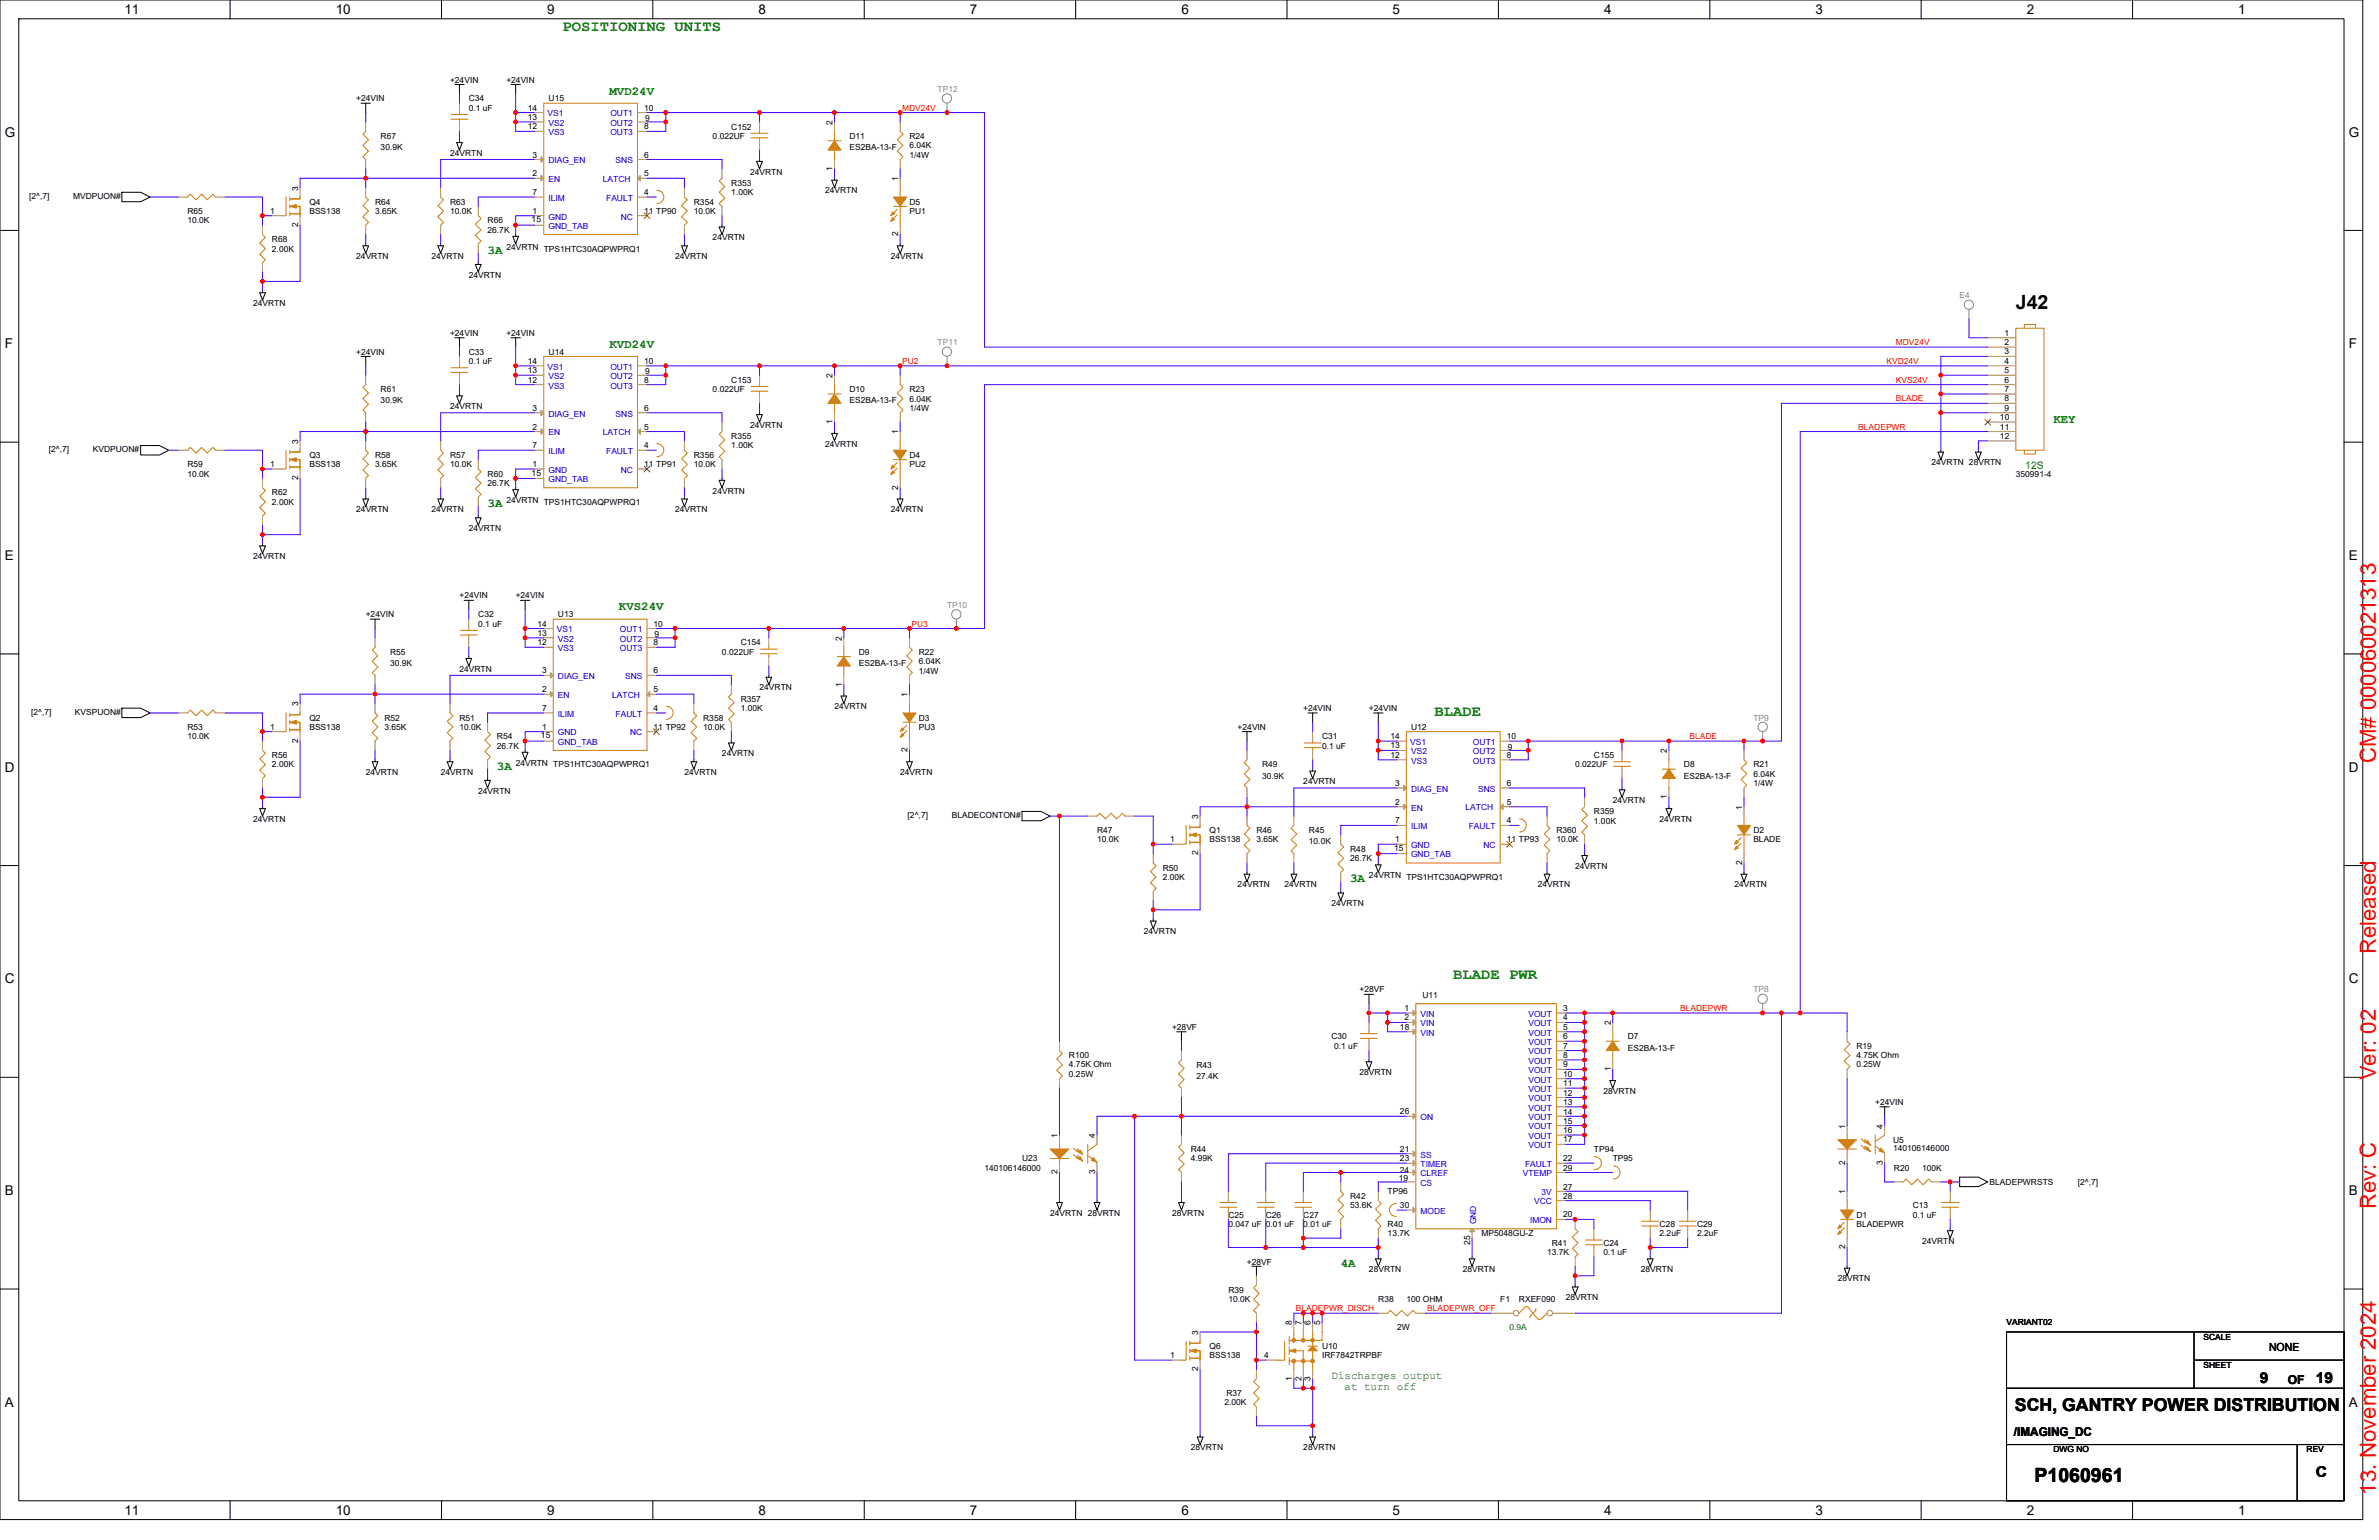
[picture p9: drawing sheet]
<svg xmlns="http://www.w3.org/2000/svg" width="432mm" height="279mm" viewBox="0 0 432 279" stroke-linecap="round" stroke-linejoin="round" font-family="sans-serif">
<defs><g id="words">
<g font-size="4" fill="#f00">
<text x="431.2" y="138.4" transform="rotate(-90 431.2 138.4)">CM# 000060021313</text>
<text x="431.2" y="173.1" transform="rotate(-90 431.2 173.1)">Released</text>
<text x="431.2" y="196" transform="rotate(-90 431.2 196)">Ver: 02</text>
<text x="431.2" y="219.3" transform="rotate(-90 431.2 219.3)">Rev: C</text>
<text x="431.2" y="271.2" transform="rotate(-90 431.2 271.2)">13. November 2024</text>
</g>
<g font-size="3.6">
<text x="365.9" y="56.1">J42</text>
<text x="369.3" y="268.8">P1060961</text>
</g>
<text font-size="3.2" x="365.7" y="256.1">SCH, GANTRY POWER DISTRIBUTION</text>
<g font-size="2.7" fill="#008000">
<text x="102.1" y="5.7">POSITIONING UNITS</text>
<text x="260.4" y="129.9">BLADE</text>
<text x="263.8" y="177.5">BLADE PWR</text>
</g>
<g font-size="2.7">
<text x="410.1" y="251">9</text>
<text x="420.3" y="251">19</text>
<text x="420.3" y="268">C</text>
</g>
<g font-size="2.4">
<text x="22.6" y="2.5">11</text>
<text x="60.9" y="2.5">10</text>
<text x="99.3" y="2.5">9</text>
<text x="137.7" y="2.5">8</text>
<text x="176" y="2.5">7</text>
<text x="214.4" y="2.5">6</text>
<text x="252.8" y="2.5">5</text>
<text x="291.1" y="2.5">4</text>
<text x="329.5" y="2.5">3</text>
<text x="367.9" y="2.5">2</text>
<text x="406.3" y="2.5">1</text>
<text x=".9" y="24.8">G</text>
<text x="426.3" y="24.8">G</text>
<text x=".9" y="63.2">F</text>
<text x="426.3" y="63.2">F</text>
<text x=".9" y="101.6">E</text>
<text x="426.3" y="101.6">E</text>
<text x=".9" y="140">D</text>
<text x="426.3" y="140">D</text>
<text x=".9" y="178.4">C</text>
<text x="426.3" y="178.4">C</text>
<text x=".9" y="216.8">B</text>
<text x="426.3" y="216.8">B</text>
<text x=".9" y="255.2">A</text>
<text x="426.3" y="255.2">A</text>
<text x="22.6" y="274.8">11</text>
<text x="60.9" y="274.8">10</text>
<text x="99.3" y="274.8">9</text>
<text x="137.7" y="274.8">8</text>
<text x="176" y="274.8">7</text>
<text x="214.4" y="274.8">6</text>
<text x="252.8" y="274.8">5</text>
<text x="291.1" y="274.8">4</text>
<text x="329.5" y="274.8">3</text>
<text x="367.9" y="274.8">2</text>
<text x="406.3" y="274.8">1</text>
</g>
<g font-size="2.2" fill="#008000">
<text x="110.6" y="17.1">MVD24V</text>
<text x="88.5" y="46.1">3A</text>
<text x="110.6" y="63.1">KVD24V</text>
<text x="372.7" y="76.7">KEY</text>
<text x="88.5" y="92">3A</text>
<text x="112.3" y="110.7">KVS24V</text>
<text x="90.2" y="139.7">3A</text>
<text x="245.1" y="160.1">3A</text>
<text x="243.4" y="229.9">4A</text>
</g>
<g font-size="2.2">
<text x="415.2" y="251.2">OF</text>
<text x="365.5" y="260.5">/IMAGING_DC</text>
</g>
<text font-size="2" x="411.8" y="245.2">NONE</text>
<g font-size="2" fill="#008000">
<text x="241.7" y="250.1">Discharges output</text>
<text x="244" y="252.1">at turn off</text>
</g>
<text font-size="1.9" fill="#008000" x="367.6" y="85.1">12S</text>
<g font-size="1.5">
<text x="81.7" y="15">+24VIN</text>
<text x="91.9" y="15">+24VIN</text>
<text x="64.7" y="18.4">+24VIN</text>
<text x="85.1" y="18.4">C34</text>
<text x="85.1" y="20.1">0.1 uF</text>
<text x="95.8" y="21.8">13</text>
<text x="95.8" y="23.5">12</text>
<text x="95.8" y="20.1">14</text>
<text x="99.6" y="18.4">U15</text>
<text x="116.9" y="20.1">10</text>
<text x="116.9" y="23.5">8</text>
<text x="117.1" y="22">9</text>
<text x="132.7" y="23.5">C152</text>
<text x="151.1" y="22.6" transform="rotate(-90 151.1 22.6)">2</text>
<text x="69.1" y="25.2">R67</text>
<text x="69.1" y="27.2">30.9K</text>
<text x="81.7" y="28.3">24VRTN</text>
<text x="96.7" y="28.6">3</text>
<text x="116.9" y="28.6">6</text>
<text x="129.3" y="25.2">0.022UF</text>
<text x="154.2" y="25.2">D11</text>
<text x="154.2" y="27.2">ES2BA-13-F</text>
<text x="165.1" y="25.2">R24</text>
<text x="165.1" y="26.9">6.04K</text>
<text x="165.1" y="28.6">1/4W</text>
<text x="54.1" y="34.6" transform="rotate(-90 54.1 34.6)">3</text>
<text x="96.7" y="35.4">7</text>
<text x="96.7" y="32">2</text>
<text x="116.9" y="32">5</text>
<text x="116.9" y="35.4">4</text>
<text x="132.7" y="33.7">R353</text>
<text x="132.7" y="35.4">1.00K</text>
<text x="136.1" y="31.7">24VRTN</text>
<text x="149.8" y="35.1">24VRTN</text>
<text x="151.1" y="31" transform="rotate(-90 151.1 31)">1</text>
<text x="163" y="32.9" transform="rotate(-90 163 32.9)">1</text>
<text x="5.3" y="36.1">[2^,7]</text>
<text x="13.3" y="36.1">MVDPUON#</text>
<text x="34" y="38.8">R65</text>
<text x="34" y="40.5">10.0K</text>
<text x="49" y="38.8">1</text>
<text x="54.1" y="41.2" transform="rotate(-90 54.1 41.2)">2</text>
<text x="56.2" y="37.1">Q4</text>
<text x="56.2" y="38.8">BSS138</text>
<text x="68.1" y="37.1">R64</text>
<text x="68.1" y="38.8">3.65K</text>
<text x="81.7" y="37.1">R63</text>
<text x="81.7" y="38.8">10.0K</text>
<text x="88.5" y="40.5">R66</text>
<text x="96.5" y="40.3">15</text>
<text x="96.7" y="38.8">1</text>
<text x="116.9" y="38.8">11 TP90</text>
<text x="125.9" y="37.1">R354</text>
<text x="125.9" y="38.8">10.0K</text>
<text x="165.1" y="37.1">D5</text>
<text x="165.1" y="38.8">PU1</text>
<text x="49.4" y="43.9">R68</text>
<text x="49.4" y="45.6">2.00K</text>
<text x="64.7" y="47">24VRTN</text>
<text x="78.3" y="47">24VRTN</text>
<text x="88.5" y="42.2">26.7K</text>
<text x="91.9" y="45.3">24VRTN TPS1HTC30AQPWPRQ1</text>
<text x="122.5" y="47">24VRTN</text>
<text x="129.3" y="43.6">24VRTN</text>
<text x="161.7" y="47">24VRTN</text>
<text x="163" y="42.9" transform="rotate(-90 163 42.9)">2</text>
<text x="85.1" y="50.4">24VRTN</text>
<text x="46" y="55.5">24VRTN</text>
<text x="64.7" y="64.3">+24VIN</text>
<text x="81.7" y="60.9">+24VIN</text>
<text x="85.1" y="64.3">C33</text>
<text x="91.9" y="60.9">+24VIN</text>
<text x="99.6" y="64.3">U14</text>
<text x="363.9" y="60.9">1</text>
<text x="363.9" y="62.6">2</text>
<text x="363.9" y="64.3">3</text>
<text x="69.1" y="71.2">R61</text>
<text x="85.1" y="66">0.1 uF</text>
<text x="95.8" y="67.7">13</text>
<text x="95.8" y="69.4">12</text>
<text x="95.8" y="66">14</text>
<text x="116.9" y="66">10</text>
<text x="116.9" y="69.4">8</text>
<text x="117.1" y="67.9">9</text>
<text x="129.3" y="71.2">0.022UF</text>
<text x="132.7" y="69.4">C153</text>
<text x="151.1" y="68.6" transform="rotate(-90 151.1 68.6)">2</text>
<text x="154.2" y="71.2">D10</text>
<text x="165.1" y="71.2">R23</text>
<text x="363.9" y="66">4</text>
<text x="363.9" y="67.7">5</text>
<text x="363.9" y="69.4">6</text>
<text x="363.9" y="71.1">7</text>
<text x="69.1" y="73.2">30.9K</text>
<text x="81.7" y="74.2">24VRTN</text>
<text x="96.7" y="74.5">3</text>
<text x="96.7" y="77.9">2</text>
<text x="116.9" y="74.5">6</text>
<text x="116.9" y="77.9">5</text>
<text x="136.1" y="77.6">24VRTN</text>
<text x="151.1" y="76.9" transform="rotate(-90 151.1 76.9)">1</text>
<text x="154.2" y="73.2">ES2BA-13-F</text>
<text x="165.1" y="72.9">6.04K</text>
<text x="165.1" y="74.5">1/4W</text>
<text x="363" y="76.2">10</text>
<text x="363" y="77.9">11</text>
<text x="363.9" y="72.8">8</text>
<text x="363.9" y="74.5">9</text>
<text x="8.8" y="82">[2^,7]</text>
<text x="16.8" y="82">KVDPUON#</text>
<text x="54.1" y="80.5" transform="rotate(-90 54.1 80.5)">3</text>
<text x="56.2" y="83.1">Q3</text>
<text x="68.1" y="83.1">R58</text>
<text x="81.7" y="83.1">R57</text>
<text x="96.7" y="81.3">7</text>
<text x="116.9" y="81.3">4</text>
<text x="125.9" y="83.1">R356</text>
<text x="132.7" y="79.7">R355</text>
<text x="132.7" y="81.4">1.00K</text>
<text x="149.8" y="81">24VRTN</text>
<text x="163" y="78.8" transform="rotate(-90 163 78.8)">1</text>
<text x="165.1" y="83.1">D4</text>
<text x="363" y="79.6">12</text>
<text x="34" y="84.8">R59</text>
<text x="34" y="86.5">10.0K</text>
<text x="49" y="84.7">1</text>
<text x="49.4" y="89.9">R62</text>
<text x="54.1" y="87.1" transform="rotate(-90 54.1 87.1)">2</text>
<text x="56.2" y="84.8">BSS138</text>
<text x="68.1" y="84.8">3.65K</text>
<text x="81.7" y="84.8">10.0K</text>
<text x="88.5" y="86.5">R60</text>
<text x="88.5" y="88.2">26.7K</text>
<text x="96.5" y="86.3">15</text>
<text x="96.7" y="84.7">1</text>
<text x="116.9" y="84.7">11 TP91</text>
<text x="125.9" y="84.8">10.0K</text>
<text x="129.3" y="89.5">24VRTN</text>
<text x="163" y="88.8" transform="rotate(-90 163 88.8)">2</text>
<text x="165.1" y="84.8">PU2</text>
<text x="350.6" y="84.4">24VRTN 28VRTN</text>
<text x="365.9" y="86.5">350991-4</text>
<text x="49.4" y="91.6">2.00K</text>
<text x="64.7" y="92.9">24VRTN</text>
<text x="78.3" y="92.9">24VRTN</text>
<text x="91.9" y="91.2">24VRTN TPS1HTC30AQPWPRQ1</text>
<text x="122.5" y="92.9">24VRTN</text>
<text x="161.7" y="92.9">24VRTN</text>
<text x="46" y="101.5">24VRTN</text>
<text x="85.1" y="96.4">24VRTN</text>
<text x="66.4" y="112">+24VIN</text>
<text x="83.4" y="108.6">+24VIN</text>
<text x="86.8" y="112">C32</text>
<text x="86.8" y="113.7">0.1 uF</text>
<text x="93.6" y="108.6">+24VIN</text>
<text x="97.5" y="113.7">14</text>
<text x="101.3" y="112">U13</text>
<text x="118.6" y="113.7">10</text>
<text x="70.8" y="118.8">R55</text>
<text x="97.5" y="115.4">13</text>
<text x="97.5" y="117.1">12</text>
<text x="118.6" y="117.1">8</text>
<text x="118.8" y="115.6">9</text>
<text x="131" y="118.8">0.022UF</text>
<text x="134.5" y="117.1">C154</text>
<text x="152.8" y="116.2" transform="rotate(-90 152.8 116.2)">2</text>
<text x="155.9" y="118.8">D9</text>
<text x="166.8" y="118.8">R22</text>
<text x="70.8" y="120.8">30.9K</text>
<text x="83.4" y="121.9">24VRTN</text>
<text x="98.4" y="122.2">3</text>
<text x="98.4" y="125.6">2</text>
<text x="118.6" y="125.6">5</text>
<text x="118.6" y="122.2">6</text>
<text x="137.9" y="125.3">24VRTN</text>
<text x="152.8" y="124.6" transform="rotate(-90 152.8 124.6)">1</text>
<text x="155.9" y="120.8">ES2BA-13-F</text>
<text x="166.8" y="120.5">6.04K</text>
<text x="166.8" y="122.2">1/4W</text>
<text x="5.6" y="129.7">[2^,7]</text>
<text x="13.6" y="129.7">KVSPUON#</text>
<text x="54.1" y="128.2" transform="rotate(-90 54.1 128.2)">3</text>
<text x="56.2" y="130.7">Q2</text>
<text x="69.8" y="130.7">R52</text>
<text x="83.4" y="130.7">R51</text>
<text x="98.4" y="129">7</text>
<text x="118.6" y="129">4</text>
<text x="127.6" y="130.7">R358</text>
<text x="134.5" y="127.3">R357</text>
<text x="134.5" y="129">1.00K</text>
<text x="151.5" y="128.7">24VRTN</text>
<text x="164.7" y="126.4" transform="rotate(-90 164.7 126.4)">1</text>
<text x="166.8" y="130.7">D3</text>
<text x="236.6" y="129">+24VIN</text>
<text x="248.5" y="129">+24VIN</text>
<text x="34" y="132.4">R53</text>
<text x="34" y="134.1">10.0K</text>
<text x="49" y="132.4">1</text>
<text x="49.4" y="137.5">R56</text>
<text x="54.1" y="134.8" transform="rotate(-90 54.1 134.8)">2</text>
<text x="56.2" y="132.4">BSS138</text>
<text x="69.8" y="132.4">3.65K</text>
<text x="83.4" y="132.4">10.0K</text>
<text x="90.2" y="134.1">R54</text>
<text x="90.2" y="135.8">26.7K</text>
<text x="98.2" y="133.9">15</text>
<text x="98.4" y="132.4">1</text>
<text x="118.6" y="132.4">11 TP92</text>
<text x="127.6" y="132.4">10.0K</text>
<text x="131" y="137.2">24VRTN</text>
<text x="164.7" y="136.5" transform="rotate(-90 164.7 136.5)">2</text>
<text x="166.8" y="132.4">PU3</text>
<text x="224.6" y="132.4">+24VIN</text>
<text x="240" y="134.1">C31</text>
<text x="240" y="135.8">0.1 uF</text>
<text x="252.4" y="135.8">13</text>
<text x="252.4" y="137.5">12</text>
<text x="252.4" y="134.1">14</text>
<text x="256.1" y="132.4">U12</text>
<text x="273.5" y="134.1">10</text>
<text x="273.5" y="137.5">8</text>
<text x="273.7" y="136">9</text>
<text x="289.3" y="137.5">C155</text>
<text x="302.6" y="136.7" transform="rotate(-90 302.6 136.7)">2</text>
<text x="49.4" y="139.2">2.00K</text>
<text x="66.4" y="140.6">24VRTN</text>
<text x="80" y="140.6">24VRTN</text>
<text x="86.8" y="144">24VRTN</text>
<text x="93.6" y="138.9">24VRTN TPS1HTC30AQPWPRQ1</text>
<text x="124.2" y="140.6">24VRTN</text>
<text x="163.4" y="140.6">24VRTN</text>
<text x="229.1" y="139.2">R49</text>
<text x="229.1" y="141.3">30.9K</text>
<text x="236.6" y="142.3">24VRTN</text>
<text x="253.2" y="142.6">3</text>
<text x="273.5" y="142.6">6</text>
<text x="285.9" y="139.2">0.022UF</text>
<text x="305.6" y="139.2">D8</text>
<text x="305.6" y="141.3">ES2BA-13-F</text>
<text x="318.2" y="139.2">R21</text>
<text x="318.2" y="140.9">6.04K</text>
<text x="318.2" y="142.6">1/4W</text>
<text x="46" y="149.1">24VRTN</text>
<text x="164.7" y="148.4">[2^,7]</text>
<text x="172.7" y="148.4">BLADECONTON#</text>
<text x="217.5" y="148.6" transform="rotate(-90 217.5 148.6)">3</text>
<text x="253.2" y="149.4">7</text>
<text x="253.2" y="146">2</text>
<text x="273.5" y="146">5</text>
<text x="273.5" y="149.4">4</text>
<text x="289.3" y="147.7">R359</text>
<text x="289.3" y="149.4">1.00K</text>
<text x="292.7" y="145.7">24VRTN</text>
<text x="301.2" y="149.1">24VRTN</text>
<text x="302.6" y="145" transform="rotate(-90 302.6 145)">1</text>
<text x="316.2" y="146.9" transform="rotate(-90 316.2 146.9)">1</text>
<text x="199.1" y="151.1">R47</text>
<text x="199.1" y="152.8">10.0K</text>
<text x="212.4" y="152.8">1</text>
<text x="217.5" y="155.2" transform="rotate(-90 217.5 155.2)">2</text>
<text x="219.5" y="151.1">Q1</text>
<text x="219.5" y="152.8">BSS138</text>
<text x="228" y="151.1">R46</text>
<text x="228" y="152.8">3.65K</text>
<text x="237.6" y="151.1">R45</text>
<text x="237.6" y="153.2">10.0K</text>
<text x="245.1" y="154.5">R48</text>
<text x="253.1" y="154.4">15</text>
<text x="253.2" y="152.8">1</text>
<text x="273.5" y="152.8">11 TP93</text>
<text x="282.5" y="151.1">R360</text>
<text x="282.5" y="152.8">10.0K</text>
<text x="318.2" y="151.1">D2</text>
<text x="318.2" y="152.8">BLADE</text>
<text x="211" y="157.9">R50</text>
<text x="211" y="159.6">2.00K</text>
<text x="224.6" y="161">24VRTN</text>
<text x="233.2" y="161">24VRTN</text>
<text x="245.1" y="156.3">26.7K</text>
<text x="248.5" y="159.3">24VRTN TPS1HTC30AQPWPRQ1</text>
<text x="279.1" y="161">24VRTN</text>
<text x="285.9" y="157.6">24VRTN</text>
<text x="314.8" y="161">24VRTN</text>
<text x="316.2" y="156.9" transform="rotate(-90 316.2 156.9)">2</text>
<text x="241.7" y="164.4">24VRTN</text>
<text x="207.6" y="169.5">24VRTN</text>
<text x="246.8" y="180.1">+28VF</text>
<text x="255" y="183.4">1</text>
<text x="255" y="185.1">2</text>
<text x="258.2" y="181.1">U11</text>
<text x="283.7" y="183.4">3</text>
<text x="283.7" y="185.1">4</text>
<text x="194" y="192">R100</text>
<text x="212.7" y="186.9">+28VF</text>
<text x="241.7" y="188.6">C30</text>
<text x="242.2" y="190.3">0.1 uF</text>
<text x="254.1" y="186.8">18</text>
<text x="283.7" y="186.8">5</text>
<text x="283.7" y="188.6">6</text>
<text x="283.7" y="190.2">7</text>
<text x="283.7" y="192">8</text>
<text x="292.4" y="186" transform="rotate(-90 292.4 186)">2</text>
<text x="295.4" y="188.6">D7</text>
<text x="295.4" y="190.6">ES2BA-13-F</text>
<text x="337" y="190.3">R19</text>
<text x="337" y="192">4.75K Ohm</text>
<text x="194" y="193.7">4.75K Ohm</text>
<text x="194" y="195.4">0.25W</text>
<text x="217.1" y="193.7">R43</text>
<text x="217.1" y="195.7">27.4K</text>
<text x="246.8" y="195.1">28VRTN</text>
<text x="283.7" y="193.7">9</text>
<text x="283.7" y="195.3">10</text>
<text x="283.7" y="197.1">11</text>
<text x="292.4" y="194.3" transform="rotate(-90 292.4 194.3)">1</text>
<text x="337" y="193.7">0.25W</text>
<text x="254.1" y="202.2">26</text>
<text x="283.7" y="198.8">12</text>
<text x="283.7" y="200.4">13</text>
<text x="283.7" y="202.4">14</text>
<text x="283.7" y="203.9">15</text>
<text x="291" y="198.5">28VRTN</text>
<text x="340.4" y="200.5">+24VIN</text>
<text x="191.9" y="206.4" transform="rotate(-90 191.9 206.4)">1</text>
<text x="198.8" y="206.4" transform="rotate(-90 198.8 206.4)">4</text>
<text x="216.1" y="209">R44</text>
<text x="254.1" y="209">21</text>
<text x="283.7" y="205.6">16</text>
<text x="283.7" y="207.3">17</text>
<text x="289.3" y="209">TP94</text>
<text x="334.9" y="204.7" transform="rotate(-90 334.9 204.7)">1</text>
<text x="341.7" y="204.7" transform="rotate(-90 341.7 204.7)">4</text>
<text x="343.6" y="207.3">U5</text>
<text x="343.6" y="208.8">140106146000</text>
<text x="178.7" y="212.4">140106146000</text>
<text x="185.5" y="210.7">U23</text>
<text x="191.9" y="213.1" transform="rotate(-90 191.9 213.1)">2</text>
<text x="198.8" y="213.1" transform="rotate(-90 198.8 213.1)">3</text>
<text x="216.1" y="210.7">4.99K</text>
<text x="253.9" y="214.3">19</text>
<text x="254.1" y="212.7">24</text>
<text x="254.1" y="210.7">23</text>
<text x="283.7" y="216">27</text>
<text x="283.7" y="210.7">22</text>
<text x="283.7" y="212.4">29</text>
<text x="292.7" y="210.7">TP95</text>
<text x="334.9" y="211.3" transform="rotate(-90 334.9 211.3)">2</text>
<text x="341.7" y="211.3" transform="rotate(-90 341.7 211.3)">3</text>
<text x="343.8" y="212.4">R20</text>
<text x="348.9" y="212.4">100K</text>
<text x="361.1" y="214.9">BLADEPWRSTS</text>
<text x="377.1" y="214.9">[2^,7]</text>
<text x="190.6" y="220.6">24VRTN 28VRTN</text>
<text x="212.7" y="220.6">28VRTN</text>
<text x="222.9" y="220.9">C25</text>
<text x="229.7" y="220.9">C26</text>
<text x="236.6" y="220.9">C27</text>
<text x="245.1" y="217.5">R42</text>
<text x="245.1" y="219.2">53.6K</text>
<text x="251.9" y="216.7">TP96</text>
<text x="254.1" y="219.2">30</text>
<text x="283.7" y="220.9">20</text>
<text x="283.7" y="217.5">28</text>
<text x="334.9" y="216.6" transform="rotate(-90 334.9 216.6)">1</text>
<text x="337" y="220.9">D1</text>
<text x="347.2" y="219.2">C13</text>
<text x="347.2" y="220.9">0.1 uF</text>
<text x="222.9" y="222.6">0.047 uF</text>
<text x="229.7" y="222.6">0.01 uF</text>
<text x="236.6" y="222.6">0.01 uF</text>
<text x="251.9" y="222.6">R40</text>
<text x="251.9" y="224.3">13.7K</text>
<text x="266.8" y="225.8" transform="rotate(-90 266.8 225.8)">25</text>
<text x="268.9" y="224.3">MP5048GU-Z</text>
<text x="280.8" y="227.7">13.7K</text>
<text x="281.6" y="226">R41</text>
<text x="291" y="226">C24</text>
<text x="291" y="227.7">0.1 uF</text>
<text x="301.2" y="222.6">C28</text>
<text x="301.2" y="224.3">2.2uF</text>
<text x="308" y="222.6">C29</text>
<text x="308" y="224.3">2.2uF</text>
<text x="334.9" y="226.7" transform="rotate(-90 334.9 226.7)">2</text>
<text x="337" y="222.6">BLADEPWR</text>
<text x="348.9" y="225.7">24VRTN</text>
<text x="226.3" y="229.4">+28VF</text>
<text x="248.5" y="230.8">28VRTN</text>
<text x="265.5" y="230.8">28VRTN</text>
<text x="297.8" y="230.8">28VRTN</text>
<text x="333.6" y="232.5">28VRTN</text>
<text x="222.9" y="234.5">R39</text>
<text x="222.9" y="236.2">10.0K</text>
<text x="250.2" y="236.2">R38</text>
<text x="255.3" y="236.2">100 OHM</text>
<text x="272.3" y="236.2">F1</text>
<text x="275.7" y="236.2">RXEF090</text>
<text x="284.2" y="235.9">28VRTN</text>
<text x="217.5" y="242.2" transform="rotate(-90 217.5 242.2)">3</text>
<text x="219.5" y="244.7">Q6</text>
<text x="234.5" y="240.5" transform="rotate(-90 234.5 240.5)">8</text>
<text x="236.2" y="240.5" transform="rotate(-90 236.2 240.5)">7</text>
<text x="237.9" y="240.5" transform="rotate(-90 237.9 240.5)">6</text>
<text x="239.6" y="240.5" transform="rotate(-90 239.6 240.5)">5</text>
<text x="240" y="244.7">U10</text>
<text x="253.6" y="241.3">2W</text>
<text x="364.2" y="240.5">VARIANT02</text>
<text x="399.9" y="243">SCALE</text>
<text x="212.4" y="246.4">1</text>
<text x="217.5" y="248.8" transform="rotate(-90 217.5 248.8)">2</text>
<text x="219.5" y="246.4">BSS138</text>
<text x="229.4" y="246.4">4</text>
<text x="234.5" y="250.5" transform="rotate(-90 234.5 250.5)">1</text>
<text x="236.2" y="250.5" transform="rotate(-90 236.2 250.5)">2</text>
<text x="237.9" y="250.5" transform="rotate(-90 237.9 250.5)">3</text>
<text x="240" y="246.4">IRF7842TRPBF</text>
<text x="399.9" y="248.1">SHEET</text>
<text x="222.3" y="255">2.00K</text>
<text x="222.6" y="253.2">R37</text>
<text x="216.1" y="263.1">28VRTN</text>
<text x="236.6" y="263.1">28VRTN</text>
<text x="372.7" y="263.5">DWG NO</text>
<text x="418.7" y="263.5">REV</text>
</g>
<g font-size="1.5" fill="#878787">
<text x="170.2" y="16.7">TP12</text>
<text x="355.7" y="54.1">E4</text>
<text x="170.2" y="62.7">TP11</text>
<text x="171.9" y="110.3">TP10</text>
<text x="318.2" y="130.7">TP9</text>
<text x="318.2" y="180.1">TP8</text>
</g>
<g font-size="1.5" fill="#00c">
<text x="99.4" y="21.1">VS1</text>
<text x="99.5" y="22.8">VS2</text>
<text x="110.8" y="21.1">OUT1</text>
<text x="110.8" y="22.8">OUT2</text>
<text x="99.5" y="29.6">DIAG_EN</text>
<text x="99.5" y="24.5">VS3</text>
<text x="110.8" y="24.5">OUT3</text>
<text x="111.7" y="29.6">SNS</text>
<text x="99.5" y="33">EN</text>
<text x="109.4" y="33">LATCH</text>
<text x="99.5" y="36.4">ILIM</text>
<text x="99.5" y="39.8">GND</text>
<text x="99.6" y="41.6">GND_TAB</text>
<text x="110" y="36.4">FAULT</text>
<text x="112.7" y="39.8">NC</text>
<text x="99.4" y="67.1">VS1</text>
<text x="99.5" y="68.8">VS2</text>
<text x="99.5" y="70.5">VS3</text>
<text x="110.8" y="67.1">OUT1</text>
<text x="110.8" y="68.8">OUT2</text>
<text x="110.8" y="70.5">OUT3</text>
<text x="99.5" y="75.6">DIAG_EN</text>
<text x="111.7" y="75.6">SNS</text>
<text x="99.5" y="82.4">ILIM</text>
<text x="99.5" y="79">EN</text>
<text x="109.4" y="79">LATCH</text>
<text x="110" y="82.4">FAULT</text>
<text x="99.5" y="85.8">GND</text>
<text x="99.6" y="87.5">GND_TAB</text>
<text x="112.7" y="85.8">NC</text>
<text x="101.1" y="114.7">VS1</text>
<text x="101.3" y="116.4">VS2</text>
<text x="101.3" y="118.1">VS3</text>
<text x="112.5" y="114.7">OUT1</text>
<text x="112.5" y="116.4">OUT2</text>
<text x="112.5" y="118.1">OUT3</text>
<text x="101.3" y="123.2">DIAG_EN</text>
<text x="113.5" y="123.2">SNS</text>
<text x="101.3" y="130">ILIM</text>
<text x="101.3" y="126.6">EN</text>
<text x="111.1" y="126.6">LATCH</text>
<text x="111.7" y="130">FAULT</text>
<text x="101.3" y="133.4">GND</text>
<text x="101.3" y="135.1">GND_TAB</text>
<text x="114.4" y="133.4">NC</text>
<text x="255.9" y="135.1">VS1</text>
<text x="256.1" y="136.8">VS2</text>
<text x="267.4" y="135.1">OUT1</text>
<text x="267.4" y="136.8">OUT2</text>
<text x="256.1" y="143.7">DIAG_EN</text>
<text x="256.1" y="138.6">VS3</text>
<text x="267.4" y="138.6">OUT3</text>
<text x="268.3" y="143.7">SNS</text>
<text x="256.1" y="147.1">EN</text>
<text x="266" y="147">LATCH</text>
<text x="256.1" y="150.5">ILIM</text>
<text x="256.1" y="153.9">GND</text>
<text x="256.1" y="155.6">GND_TAB</text>
<text x="266.6" y="150.5">FAULT</text>
<text x="269.2" y="153.9">NC</text>
<text x="257.8" y="184.5">VIN</text>
<text x="277.4" y="184.5">VOUT</text>
<text x="257.8" y="186.2">VIN</text>
<text x="257.8" y="187.9">VIN</text>
<text x="277.4" y="186.2">VOUT</text>
<text x="277.4" y="187.9">VOUT</text>
<text x="277.4" y="189.6">VOUT</text>
<text x="277.4" y="191.3">VOUT</text>
<text x="277.4" y="193">VOUT</text>
<text x="277.4" y="194.7">VOUT</text>
<text x="277.4" y="196.4">VOUT</text>
<text x="257.8" y="203.2">ON</text>
<text x="277.4" y="198.1">VOUT</text>
<text x="277.4" y="199.8">VOUT</text>
<text x="277.4" y="201.5">VOUT</text>
<text x="277.4" y="203.2">VOUT</text>
<text x="277.4" y="204.9">VOUT</text>
<text x="277.4" y="206.6">VOUT</text>
<text x="277.4" y="208.3">VOUT</text>
<text x="257.8" y="215.1">CS</text>
<text x="257.8" y="210">SS</text>
<text x="257.8" y="211.7">TIMER</text>
<text x="257.8" y="213.4">CLREF</text>
<text x="276.4" y="213.4">VTEMP</text>
<text x="276.8" y="211.7">FAULT</text>
<text x="257.8" y="220.2">MODE</text>
<text x="277.7" y="221.9">IMON</text>
<text x="278.4" y="218.5">VCC</text>
<text x="279.8" y="216.8">3V</text>
<text x="267.9" y="222.1" transform="rotate(-90 267.9 222.1)">GND</text>
</g>
<g font-size="1.5" fill="#f00">
<text x="163.7" y="20.1">MDV24V</text>
<text x="344.1" y="62.6">MDV24V</text>
<text x="163.7" y="66">PU2</text>
<text x="342.4" y="66">KVD24V</text>
<text x="344.1" y="69.4">KVS24V</text>
<text x="337.3" y="78">BLADEPWR</text>
<text x="344.1" y="72.8">BLADE</text>
<text x="165.4" y="113.7">PU3</text>
<text x="306.7" y="134.1">BLADE</text>
<text x="305" y="183.5">BLADEPWR</text>
<text x="235.2" y="237.8">BLADEPWR_DISCH</text>
<text x="259" y="237.8">BLADEPWR_OFF</text>
</g>
<text font-size="1.5" fill="#008000" x="274" y="241.3">0.9A</text>
</g></defs>
<path d="M0 0h428.9v275.7h-428.9zM3.4 3.4h422v268.9h-422z" fill="none" stroke="#000" stroke-width=".18"/>
<g fill="#fff">
<path d="M22.6 .4h2.7v2.7h-2.7z"/>
<path d="M22.6 272.6h2.7v2.8h-2.7z"/>
</g>
<path d="M41.8 0v3.4M41.8 272.3v3.4" fill="none" stroke="#000" stroke-width=".18"/>
<g fill="#fff">
<path d="M60.9 .4h2.7v2.7h-2.7z"/>
<path d="M60.9 272.6h2.7v2.8h-2.7z"/>
</g>
<path d="M80.1 0v3.4M80.1 272.3v3.4" fill="none" stroke="#000" stroke-width=".18"/>
<g fill="#fff">
<path d="M99.3 .4h1.4v2.7h-1.4z"/>
<path d="M99.3 272.6h1.4v2.8h-1.4z"/>
</g>
<path d="M118.5 0v3.4M118.5 272.3v3.4" fill="none" stroke="#000" stroke-width=".18"/>
<g fill="#fff">
<path d="M137.7 .4h1.3v2.7h-1.3z"/>
<path d="M137.7 272.6h1.3v2.8h-1.3z"/>
</g>
<path d="M156.9 0v3.4M156.9 272.3v3.4" fill="none" stroke="#000" stroke-width=".18"/>
<g fill="#fff">
<path d="M176 .4h1.4v2.7h-1.4z"/>
<path d="M176 272.6h1.4v2.8h-1.4z"/>
</g>
<path d="M195.2 0v3.4M195.2 272.3v3.4" fill="none" stroke="#000" stroke-width=".18"/>
<g fill="#fff">
<path d="M214.4 .4h1.4v2.7h-1.4z"/>
<path d="M214.4 272.6h1.4v2.8h-1.4z"/>
</g>
<path d="M233.6 0v3.4M233.6 272.3v3.4" fill="none" stroke="#000" stroke-width=".18"/>
<g fill="#fff">
<path d="M252.8 .4h1.3v2.7h-1.3z"/>
<path d="M252.8 272.6h1.3v2.8h-1.3z"/>
</g>
<path d="M272 0v3.4M272 272.3v3.4" fill="none" stroke="#000" stroke-width=".18"/>
<g fill="#fff">
<path d="M291.1 .4h1.4v2.7h-1.4z"/>
<path d="M291.1 272.6h1.4v2.8h-1.4z"/>
</g>
<path d="M310.3 0v3.4M310.3 272.3v3.4" fill="none" stroke="#000" stroke-width=".18"/>
<g fill="#fff">
<path d="M329.5 .4h1.4v2.7h-1.4z"/>
<path d="M329.5 272.6h1.4v2.8h-1.4z"/>
</g>
<path d="M348.7 0v3.4M348.7 272.3v3.4" fill="none" stroke="#000" stroke-width=".18"/>
<g fill="#fff">
<path d="M367.9 .4h1.3v2.7h-1.3z"/>
<path d="M367.9 272.6h1.3v2.8h-1.3z"/>
</g>
<path d="M387.1 0v3.4M387.1 272.3v3.4" fill="none" stroke="#000" stroke-width=".18"/>
<g fill="#fff">
<path d="M406.3 .4h1.3v2.7h-1.3z"/>
<path d="M406.3 272.6h1.3v2.8h-1.3z"/>
<path d="M.9 22.6h1.9v2.7h-1.9z"/>
<path d="M426.3 22.6h1.9v2.7h-1.9z"/>
<path d="M.9 61h1.4v2.7h-1.4z"/>
<path d="M426.3 61h1.5v2.7h-1.5z"/>
</g>
<path d="M0 41.8h3.4M425.5 41.8h3.4" fill="none" stroke="#000" stroke-width=".18"/>
<g fill="#fff">
<path d="M.9 99.4h1.6v2.7h-1.6z"/>
<path d="M426.3 99.4h1.6v2.7h-1.6z"/>
</g>
<path d="M0 80.2h3.4M425.5 80.2h3.4" fill="none" stroke="#000" stroke-width=".18"/>
<g fill="#fff">
<path d="M.9 137.8h1.7v2.7h-1.7z"/>
<path d="M426.3 137.8h1.8v2.7h-1.8z"/>
</g>
<path d="M0 118.6h3.4M425.5 118.6h3.4" fill="none" stroke="#000" stroke-width=".18"/>
<g fill="#fff">
<path d="M.9 176.2h1.7v2.7h-1.7z"/>
<path d="M426.3 176.2h1.8v2.7h-1.8z"/>
</g>
<path d="M0 157h3.4M425.5 157h3.4" fill="none" stroke="#000" stroke-width=".18"/>
<g fill="#fff">
<path d="M.9 214.7h1.6v2.7h-1.6z"/>
<path d="M426.3 214.7h1.6v2.7h-1.6z"/>
</g>
<path d="M0 195.5h3.4M425.5 195.5h3.4" fill="none" stroke="#000" stroke-width=".18"/>
<g fill="#fff">
<path d="M.8 253.1h1.7v2.7h-1.7z"/>
<path d="M426.3 253.1h1.6v2.7h-1.6z"/>
</g>
<g fill="none" stroke="#000" stroke-width=".18">
<path d="M65.5 18.7h1.7M66.4 18.7v1.7M82.5 15.3h1.7M83.4 15.3v1.7M92.8 15.3h1.6M93.6 15.3v1.7M22.1 34.9h3.4l1.7 .9-1.7 .8h-3.4zM82.9 25.9h1l-.5 1.3zM83.4 25.5v.4M137.3 29.3h1.1l-.5 1.3zM137.9 28.9v.4M151 32.7h1l-.5 1.3z"/>
<path d="M151.5 32.3v.4M47.1 53.1h1.1l-.6 1.4zM47.6 52.8v.3M65.9 44.6h1l-.5 1.4zM66.4 44.3v.3M79.5 44.6h1l-.5 1.4zM80 44.3v.3M86.3 48h1l-.5 1.4zM86.8 47.6v.4M93.1 42.9h1l-.5 1.4zM93.6 42.5v.4M123.7 44.6h1.1l-.6 1.4z"/>
<path d="M124.2 44.3v.3M130.5 41.2h1.1l-.6 1.3zM131 40.9v.3M162.9 44.6h1l-.5 1.4zM163.4 44.3v.3M65.5 64.7h1.7M66.4 64.7v1.7M82.5 61.3h1.7M82.9 71.8h1l-.5 1.4zM83.4 61.3v1.7M83.4 71.5v.3M92.8 61.3h1.6"/>
<path d="M93.6 61.3v1.7M137.3 75.2h1.1l-.5 1.4zM137.9 74.9v.3M151 78.6h1l-.5 1.4zM151.5 78.3v.3M25.5 80.8h3.4l1.7 .9-1.7 .8h-3.4zM47.1 99h1.1l-.6 1.4zM47.6 98.7v.3M65.9 90.5h1l-.5 1.4zM66.4 90.2v.3M79.5 90.5h1l-.5 1.4zM80 90.2v.3"/>
<path d="M86.3 93.9h1l-.5 1.4zM86.8 93.6v.3M93.1 88.8h1l-.5 1.4zM93.6 88.5v.3M123.7 90.5h1.1l-.6 1.4zM124.2 90.2v.3M130.5 87.1h1.1l-.6 1.4zM131 86.8v.3M162.9 90.5h1l-.5 1.4zM163.4 90.2v.3M351.8 82h1l-.5 1.4zM352.3 81.7v.3"/>
<path d="M358.6 82h1l-.5 1.4zM359.1 81.7v.3M67.2 112.3h1.7M68.1 112.3v1.7M84.2 108.9h1.7M84.6 119.5h1l-.5 1.3zM85.1 108.9v1.7M85.1 119.1v.4M94.4 108.9h1.8M95.3 108.9v1.7M22.1 128.5h3.4l1.7 .8-1.7 .9h-3.4zM67.6 138.2h1l-.5 1.4z"/>
<path d="M68.1 137.9v.3M81.2 138.2h1l-.5 1.4zM81.7 137.9v.3M94.8 136.5h1l-.5 1.4zM95.3 136.1v.4M125.4 138.2h1l-.5 1.4zM125.9 137.9v.3M132.2 134.8h1.1l-.6 1.3zM132.7 134.5v.3M139 122.9h1.1l-.5 1.3zM139.6 122.5v.4M152.7 126.3h1l-.5 1.3z"/>
<path d="M153.2 125.9v.4M164.6 138.2h1l-.5 1.4zM165.1 137.9v.3M225.5 132.7h1.7M226.3 132.7v1.8M237.4 129.3h1.7M237.7 139.9h1.1l-.5 1.3zM238.3 129.3v1.7M238.3 139.6v.3M249.3 129.3h1.7M250.2 129.3v1.7M47.1 146.7h1.1l-.6 1.4z"/>
<path d="M47.6 146.4v.3M88 141.6h1l-.5 1.4zM88.5 141.2v.4M185.5 147.2h3.4l1.7 .9-1.7 .8h-3.4zM225.8 158.6h1.1l-.6 1.4zM226.3 158.3v.3M234.3 158.6h1.1l-.6 1.4zM234.8 158.3v.3M249.7 156.9h1l-.5 1.4zM250.2 156.6v.3M280.3 158.6h1l-.5 1.4zM280.8 158.3v.3"/>
<path d="M287.1 155.2h1l-.5 1.4zM287.6 154.9v.3M293.9 143.3h1l-.5 1.4zM294.4 143v.3M302.4 146.7h1l-.5 1.4zM302.9 146.4v.3M316 158.6h1.1l-.6 1.4zM316.5 158.3v.3M208.8 167.1h1l-.5 1.4zM209.3 166.8v.3M242.8 162h1.1l-.5 1.4zM243.4 161.7v.3"/>
<path d="M213.6 187.2h1.7M214.4 187.2v1.7M247.6 180.4h1.7M247.9 192.6h1.1l-.5 1.4zM248.5 192.3v.3M248.5 180.4v1.7M292.2 196h1l-.5 1.4zM292.7 195.7v.3M191.8 218.2h1l-.5 1.3zM192.3 217.8v.4M198.6 218.2h1l-.5 1.3zM199.1 217.8v.4"/>
<path d="M213.9 218.2h1l-.5 1.3zM214.4 217.8v.4M341.2 200.8h1.7M342.1 200.8v1.7M355.7 213.6h3.4l1.7 .8-1.7 .9h-3.4zM0 233.9h3.4M227.2 229.7h1.7M228 229.7v1.8M249.7 228.4h1l-.5 1.3zM250.2 228v.4M266.7 228.4h1l-.5 1.3zM267.2 228v.4"/>
<path d="M285.4 233.5h1l-.5 1.3zM285.9 233.2v.3M299 228.4h1l-.5 1.3zM299.5 228v.4M334.8 230.1h1l-.5 1.4zM335.3 229.7v.4M353.5 223.3h1l-.5 1.3zM354 222.9v.4M425.5 233.9h3.4M364.2 251.9h61.2M364.2 241.7h61.2v30.6h-61.2zM398.2 241.7v10.2"/>
<path d="M398.2 246.8h27.2M217.3 260.7h1.1l-.6 1.4zM217.8 260.4v.3M237.7 260.7h1.1l-.5 1.4zM238.3 260.4v.3M364.2 262.1h61.2M416.9 262.1v10.2"/>
</g>
<g fill="none" stroke="#cc8006" stroke-width=".18">
<path d="M34 35.8l.5-.6 1.1 1.1 1-1.1 1 1.1 1-1.1 .5 .6M51.9 35.8v3.3h-.8M52.6 36.1h1.9v-.3v.3h-1.7M52.6 38.5v.6M52.6 38.8h1.9M52.6 37.1v.7M52.6 35.8v.6M52.8 38.8h1.5M53.4 37.4h1.1v1.7v-1.7h-.7M66.4 23.8l-.5 .5 1 1.1-1 1 1 1-1 1 .5 .5M66.4 35.8l.5 .5-1 1 1 1-1 1 1 1-.5 .6M80 35.8l.5 .5-1 1 1 1-1 1 1 1-.5 .6"/>
<path d="M86.8 39.1l.5 .6-1 1 1 1-1 1 1 1-.5 .6M124.2 35.8l.6 .5-1.1 1 1.1 1-1.1 1 1.1 1-.6 .6M136.3 25h3.1M136.3 24.2h3.1M137.9 23.8v.4M137.9 25v.5M150.3 25.5h2.4M151.5 27.2v1.7M151.5 23.8v1.7M162.2 37.4h2.4M162.9 38l-1.1 1M162.9 39l-1.1 1"/>
<path d="M163.4 34v1.8M163.4 37.4v3.5M47.6 42.5l.6 .6-1.1 1 1.1 1-1.1 1 1.1 1-.6 .5M365.9 59.6h5.1v22.1h-5.1zM367.4 59.6v-.7h2.1v.7M66.4 69.8l-.5 .5 1 1-1 1 1 1-1 1.1 .5 .5M81.9 67.6h3M81.9 66.7h3M83.4 66.4v.3M83.4 67.6v.5M98.7 64.7h17v23.8h-17zM131 78.3l-.5 .5 1.1 1-1.1 1 1.1 1.1-1.1 1 .5 .5"/>
<path d="M136.3 71h3.1M136.3 70.1h3.1M137.9 69.8v.3M137.9 71v.5M150.3 71.5h2.4M151.5 73.2v1.7M151.5 69.8v1.7M163.4 69.8l.5 .5-1 1 1 1-1 1 1 1.1-.5 .5M34 81.7l.5-.5 1.1 1 1-1 1 1 1-1 .5 .5M66.4 81.7l.5 .5-1 1 1 1-1 1.1 1 1-.5 .5M80 81.7l.5 .5-1 1 1 1-1 1.1 1 1-.5 .5M86.8 85.1l.5 .5-1 1 1 1.1-1 1 1 1-.5 .5"/>
<path d="M124.2 81.7l.6 .5-1.1 1 1.1 1-1.1 1.1 1.1 1-.6 .5M367.4 81.7v.7h2.1v-.7M83.6 115.2h3M83.6 114.4h3M85.1 114v.4M85.1 115.2v.5M100.4 112.3h17v23.8h-17zM152 119.1h2.3M153.2 117.4v1.7M165.1 117.4l.5 .5-1 1.1 1 1-1 1 1 1-.5 .5M34 129.3l.5-.5 1.1 1.1 1-1.1 1 1.1 1-1.1 .5 .5M51.9 129.3v3.4h-.8"/>
<path d="M52.6 129.7h1.9v-.4v.4h-1.7M52.6 132.1v.6M52.6 132.4h1.9M52.6 130.7v.7M52.6 129.3v.7M52.8 132.4h1.5M53.4 131h1.1v1.7v-1.7h-.7M68.1 129.3l.5 .6-1 1 1 1-1 1 1 1-.5 .6M81.7 129.3l.5 .6-1 1 1 1-1 1 1 1-.5 .6M88.5 132.7l.5 .6-1 1 1 1-1 1 1 1-.5 .6M121 128.1a1.19 1.19 0 0 1 1.2 1.2 1.19 1.19 0 0 1-1.2 1.2M125.9 129.3l.5 .6-1 1 1 1-1 1 1 1-.5 .6"/>
<path d="M132.7 125.9l-.5 .5 1.1 1.1-1.1 1 1.1 1-1.1 1 .5 .5M153.2 120.8v1.7M163.9 131h2.4M164.6 131.6l-1 1M164.6 132.6l-1 1M165.1 127.6v1.7M165.1 131v3.5M226.3 137.9l-.5 .5 1.1 1-1.1 1 1.1 1-1.1 1.1 .5 .5M236.7 135.6h3.1M236.7 134.8h3.1M238.3 134.5v.3M238.3 135.6v.5"/>
<path d="M255.3 132.7h17v23.9h-17zM292.9 139h3.1M292.9 138.2h3.1M294.4 137.9v.3M294.4 139v.6M301.7 139.6h2.4M302.9 137.9v1.7M199.1 148.1l.5-.5 1 1 1.1-1 1 1 1-1 .5 .5M215.3 149.8v3.4h-.9M216 152.5v.7M216 152.8h1.8M216 151.1v.7"/>
<path d="M216 149.8v.7M216 150.1h1.8v-.3v.3h-1.7M216.1 152.8h1.6M216.8 151.5h1v1.7v-1.7h-.7M234.8 149.8l-.5 .5 1.1 1-1.1 1 1.1 1-1.1 1 .5 .6M243.4 153.2l.5 .5-1.1 1 1.1 1-1.1 1 1.1 1.1-.5 .5M275.8 148.6a1.19 1.19 0 0 1 1.2 1.2 1.19 1.19 0 0 1-1.2 1.1M280.8 149.8l.5 .5-1 1 1 1-1 1 1 1-.5 .6M302.9 141.2v1.8M315.3 151.5h2.4M316 152l-1 1M316 153l-1 1"/>
<path d="M316.5 148.1v1.7M316.5 151.5v3.4M192.3 190.6l.5 .5-1 1 1 1.1-1 1 1 1-.5 .5M214.4 192.3l-.5 .5 1 1-1 1.1 1 1-1 1 .5 .5M246.9 188.4h3.1M246.9 187.5h3.1M248.5 187.2v.3M248.5 188.4v.5M257 182.1h25.5v40.8h-25.5zM214.4 207.6l-.5 .5 1 1-1 1.1 1 1-1 1 .5 .5M243.4 216.1l.5 .5-1.1 1.1 1.1 1-1.1 1 1.1 1-.5 .5M250.2 217.8l.5 .6-1 1 1 1-1 1 1 1-.5 .5"/>
<path d="M253.4 218.4a1.17 1.17 0 0 0-1.2 1.1 1.17 1.17 0 0 0 1.2 1.2M289.5 209.8h-.1a1.18 1.18 0 0 1 1.3 1.2 1.18 1.18 0 0 1-1.3 1.2h.1M292.9 211.5a1.17 1.17 0 0 1 1.1 1.2 1.17 1.17 0 0 1-1.1 1.2M333.6 208.5h3.4M335.3 217.8v1.7M335.3 208.5v.8M335.3 205.9v.9M337.8 207.8l.7 .7v-.5l.7 .6M337.8 206.6l.7 .7v-.5l.7 .7M340.4 205.9v3.4M340.4 208l1.7 1.1M342.1 205.9l-1.7 1.2"/>
<path d="M352.4 219h3.1M352.4 218.2h3.1M354 217.8v.4M354 219v.5M228 233.2l-.5 .5 1.1 1-1.1 1 1.1 1-1.1 1 .5 .6M276.7 237.2l-1 1.1M277.4 237.2l1.7 2.1M277.4 237.2l-.4-.1-.3 .1M278.8 237.4v.3l-1.1 1.1v.3M279.7 239.2a.33 .33 0 0 1-.3 .2 .33 .33 0 0 1-.3-.2M280.8 238.3l-1 1M285.9 222.9l.5 .6-1 1 1 1-1 1 1 1-.5 .5"/>
<path d="M334.1 221.2h2.3M334.8 221.7l-1.1 1.1M334.8 222.8l-1.1 1M335.3 221.2v3.4M215.3 243.4v3.4h-.9M216 246.1v.7M216 246.4h1.8M216 244.7v.7M216 243.4v.7M216 243.7h1.8v-.3v.3h-1.7M216.1 246.4h1.6M216.8 245.1h1v1.7v-1.7h-.7"/>
<path d="M228 250.2l-.5 .5 1.1 1-1.1 1 1.1 1-1.1 1.1 .5 .5M233.2 243.4v3.4h-1.7M234 246.9h4.3M234 242.5v1.4M234 244.4v1.3M234 246.3v1.3M234.8 245.1h1.8v3.4M234.8 241.7v1.5M234.8 246.9v1.6M236.6 241.7v1.5M237.4 244.2h1.7M238.3 241.7v2.5"/>
<path d="M238.3 245.1v1.8M238.3 246.9v1.6M240 241.7v1.5h-6"/>
</g>
<g fill="#cc8006" stroke="#cc8006" stroke-width=".18">
<path d="M302.9 139.6l1.2 1.6h-2.4z"/>
<path d="M315.3 149.8h2.4l-1.2 1.7z"/>
<path d="M315.2 153.5l.3 .3-.7 .4z"/>
<path d="M315.2 152.5l.3 .3-.7 .4z"/>
<path d="M234 245.1l1.2-.4v.7z"/>
<path d="M238.3 244.2l.8 .9h-1.7z"/>
<path d="M216 151.5l1.1-.4v.7z"/>
<path d="M153.2 119.1l1.1 1.7h-2.3z"/>
<path d="M216 245.1l1.1-.4v.7z"/>
<path d="M334.1 219.5h2.3l-1.1 1.7z"/>
<path d="M333.9 223.3l.3 .3-.6 .4z"/>
<path d="M333.9 222.2l.3 .4-.6 .3z"/>
<path d="M333.6 206.8h3.4l-1.7 1.7z"/>
<path d="M341.4 208.3l.7 .8-1.1-.3z"/>
<path d="M338.7 208.5l.3-.4 .5 .9z"/>
<path d="M338.7 207.3l.3-.4 .5 .9z"/>
<path d="M162.2 35.8h2.4l-1.2 1.6z"/>
<path d="M162 39.5l.3 .3-.6 .4z"/>
<path d="M162 38.5l.3 .3-.6 .3z"/>
<path d="M52.6 131l1.2-.3v.7z"/>
<path d="M163.9 129.3h2.4l-1.2 1.7z"/>
<path d="M163.7 133.1l.4 .3-.7 .4z"/>
<path d="M163.7 132.1l.4 .3-.7 .3z"/>
<path d="M151.5 25.5l1.2 1.7h-2.4z"/>
<path d="M151.5 71.5l1.2 1.7h-2.4z"/>
<path d="M52.6 37.4l1.2-.3v.7z"/>
<circle cx="238.2" cy="243.2" r=".33"/>
<circle cx="236.5" cy="246.9" r=".33"/>
<circle cx="236.5" cy="243.2" r=".33"/>
<circle cx="234.8" cy="243.2" r=".33"/>
<circle cx="234.8" cy="246.9" r=".33"/>
<circle cx="238.2" cy="246.9" r=".33"/>
</g>
<g fill="none" stroke="#a84" stroke-width=".18">
<path d="M32.3 35.8h1.7M39.1 35.8h1.8M49.4 39.1h1.7M54.5 34v1.8M54.5 39.1v1.8M66.4 28.9v1.7M66.4 22.1v1.7M66.4 34v1.8M80 34v1.8M86.8 37.4v1.7M124.2 34v1.8M137.9 22.1v1.7"/>
<path d="M137.9 25.5v1.7M151.5 28.9v1.7M151.5 22.1v1.7M163.4 32.3v1.7M47.6 40.9v1.6M47.6 47.6v1.8M66.4 40.9v1.6M80 40.9v1.6M86.8 44.3v1.7M124.2 40.9v1.6M163.4 40.9v1.6M66.4 74.9v1.7"/>
<path d="M66.4 68.1v1.7M66.4 80v1.7M80 80v1.7M83.4 64.7v1.7M83.4 68.1v1.7M97 74.9h1.7M97 78.3h1.7M97 66.4h1.7M97 68.1h1.7M97 69.8h1.7M115.7 78.3h1.7M115.7 66.4h1.7"/>
<path d="M115.7 68.1h1.7M115.7 69.8h1.7M115.7 74.9h1.7M124.2 80v1.7M131 76.6v1.7M137.9 68.1v1.7M137.9 71.5v1.7M151.5 74.9v1.7M151.5 68.1v1.7M163.4 68.1v1.7M163.4 74.9v1.7M360.8 61.3h5.1"/>
<path d="M360.8 63h5.1M360.8 64.7h5.1M360.8 66.4h5.1M360.8 68.1h5.1M360.8 69.8h5.1M360.8 71.5h5.1M360.8 73.2h5.1M360.8 74.9h5.1M360.8 76.6h5.1M360.8 78.3h5.1M360.8 80h5.1M32.3 81.7h1.7"/>
<path d="M39.1 81.7h1.8M66.4 86.8v1.7M80 86.8v1.7M86.8 83.4v1.7M86.8 90.2v1.7M97 81.7h1.7M97 85.1h1.7M97 86.8h1.7M115.7 81.7h1.7M115.7 85.1h1.7M124.2 86.8v1.7M131 83.4v1.7"/>
<path d="M85.1 112.3v1.7M85.1 115.7v1.7M98.7 114h1.7M98.7 115.7h1.7M98.7 117.4h1.7M117.4 114h1.7M117.4 115.7h1.7M117.4 117.4h1.7M153.2 115.7v1.7M165.1 115.7v1.7M32.3 129.3h1.7M39.1 129.3h1.8"/>
<path d="M49.4 132.7h1.7M54.5 127.6v1.7M54.5 132.7v1.8M68.1 127.6v1.7M68.1 134.5v1.6M81.7 127.6v1.7M81.7 134.5v1.6M88.5 131v1.7M88.5 137.9v1.7M98.7 129.3h1.7M98.7 122.5h1.7M98.7 132.7h1.7"/>
<path d="M98.7 125.9h1.7M98.7 134.5h1.7M117.4 125.9h1.7M117.4 129.3h1.7M117.4 132.7h1.7M117.4 122.5h1.7M120.8 129.3h.1M125.9 127.6v1.7M125.9 134.5v1.6M132.7 131v1.7M132.7 124.2v1.7M153.2 122.5v1.7"/>
<path d="M165.1 122.5v1.7M165.1 125.9v1.7M165.1 134.5v1.6M226.3 136.1v1.8M238.3 132.7v1.8M238.3 136.1v1.8M253.6 134.5h1.7M253.6 136.1h1.7M253.6 137.9h1.7M272.3 134.5h1.7M272.3 136.1h1.7M272.3 137.9h1.7"/>
<path d="M294.4 136.1v1.8M294.4 139.6v1.6M302.9 136.1v1.8M197.4 148.1h1.7M204.2 148.1h1.7M212.7 153.2h1.7M217.8 148.1v1.7M217.8 153.2v1.7M226.3 143v1.7M234.8 154.9v1.7M234.8 148.1v1.7M243.4 151.5v1.7"/>
<path d="M243.4 158.3v1.7M253.6 149.8h1.7M253.6 143h1.7M253.6 153.2h1.7M253.6 146.4h1.7M253.6 154.9h1.7M272.3 146.4h1.7M272.3 149.8h1.7M272.3 153.2h1.7M272.3 143h1.7M275.7 149.8h.1M280.8 148.1v1.7"/>
<path d="M280.8 154.9v1.7M302.9 143v1.7M316.5 146.4v1.7M316.5 154.9v1.7M192.3 188.9v1.7M192.3 195.7v1.7M214.4 197.4v1.7M214.4 190.6v1.7M248.5 185.5v1.7M248.5 188.9v1.7M255.3 183.8h1.7M255.3 185.5h1.7"/>
<path d="M255.3 187.2h1.7M282.5 183.8h1.7M282.5 185.5h1.7M282.5 187.2h1.7M282.5 188.9h1.7M282.5 190.6h1.7M282.5 192.3h1.7M282.5 194h1.7M282.5 195.7h1.7M282.5 197.4h1.7M282.5 199.1h1.7M214.4 212.7v1.7"/>
<path d="M214.4 205.9v1.7M243.4 214.4v1.7M250.2 216.1v1.7M253.6 219.5h.1M255.3 214.4h1.7M255.3 209.3h1.7M255.3 211h1.7M255.3 212.7h1.7M255.3 202.5h1.7M255.3 219.5h1.7M282.5 200.8h1.7M282.5 202.5h1.7"/>
<path d="M282.5 204.2h1.7M282.5 205.9h1.7M282.5 207.6h1.7M282.5 211h1.7M282.5 216.1h1.7M282.5 217.8h1.7M282.5 212.7h1.7M289.3 211h.1M292.7 212.7h.1M335.3 216.1v1.7M335.3 204.2v1.7M335.3 209.3v1.7"/>
<path d="M342.1 204.2v1.7M342.1 209.3v1.7M354 216.1v1.7M354 219.5v1.7M228 231.5v1.7M228 238.3v1.7M234.8 240v1.7M236.6 240v1.7M238.3 240v1.7M240 240v1.7M243.4 221.2v1.7M250.2 222.9v1.7"/>
<path d="M267.2 222.9v1.7M282.5 221.2h1.7M285.9 221.2v1.7M285.9 228v1.7M335.3 224.6v1.7M212.7 246.8h1.7M217.8 241.7v1.7M217.8 246.8v1.7M228 248.5v1.7M228 255.3v1.7M229.7 246.8h1.8M234.8 248.5v1.7"/>
<path d="M236.6 248.5v1.7M238.3 248.5v1.7"/>
</g>
<g fill="#a84" stroke="#a84" stroke-width=".18">
<path d="M98.2 74.4l.5 .5-.5 .5z"/>
<path d="M98.2 77.8l.5 .5-.5 .5z"/>
<path d="M115.7 78.3l.5-.5v1z"/>
<path d="M99.9 122l.5 .5-.5 .5z"/>
<path d="M99.9 125.4l.5 .5-.5 .5z"/>
<path d="M117.4 125.9l.5-.5v1z"/>
<path d="M254.8 142.5l.5 .5-.5 .5z"/>
<path d="M254.8 145.9l.5 .5-.5 .5z"/>
<path d="M272.3 146.4l.5-.5v1z"/>
<path d="M256.5 183.3l.5 .5-.5 .5z"/>
<path d="M256.5 185l.5 .5-.5 .5z"/>
<path d="M256.5 186.7l.5 .5-.5 .5z"/>
<path d="M256.5 208.8l.5 .5-.5 .5z"/>
<path d="M256.5 210.5l.5 .5-.5 .5z"/>
<path d="M256.5 212.2l.5 .5-.5 .5z"/>
<path d="M266.7 223.5l.5-.6 .5 .6z"/>
<path d="M256.5 202l.5 .5-.5 .5z"/>
<path d="M256.5 219l.5 .5-.5 .5z"/>
</g>
<path d="M360.3 76.1l1 1M361.3 76.1l-1 1M116.9 84.6l1.1 1M117.9 84.6l-1 1M118.6 132.2l1.1 1.1M119.6 132.2l-1 1.1M273.5 152.7l1 1M274.5 152.7l-1 1" fill="none" stroke="#804000" stroke-width=".18"/>
<g fill="none" stroke="#878787" stroke-width=".18">
<path d="M171.9 18.7v1.7M171.9 64.7v1.7M173.6 112.3v1.7M319.9 182.1v1.7"/>
<circle cx="171.9" cy="17.9" r=".85"/>
<circle cx="171.9" cy="63.8" r=".84"/>
<circle cx="173.6" cy="111.5" r=".84"/>
<circle cx="319.9" cy="181.2" r=".84"/>
</g>
<circle cx="275.2" cy="238.2" r=".5" fill="#fff" stroke="#a84" stroke-width=".18"/>
<path d="M270.6 238.3h4.1" fill="none" stroke="#a84" stroke-width=".18"/>
<circle cx="281.3" cy="238.2" r=".5" fill="#fff" stroke="#a84" stroke-width=".18"/>
<g fill="none" stroke="#a84" stroke-width=".18">
<path d="M83.4 18.7v1.7M83.4 22.1v1.7M97 35.8h1.7M97 28.9h1.7M97 39.1h1.7M97 32.3h1.7M97 20.4h1.7M97 22.1h1.7M97 23.8h1.7M115.7 32.3h1.7M115.7 35.8h1.7M115.7 39.1h1.7"/>
<path d="M115.7 20.4h1.7M115.7 22.1h1.7M115.7 23.8h1.7M115.7 28.9h1.7M119.1 35.8h.1M131 37.4v1.7M131 30.6v1.7M163.4 22.1v1.7M163.4 28.9v1.7M97 40.9h1.7M54.5 80v1.7M163.4 78.3v1.7"/>
<path d="M47.6 86.8v1.7M47.6 93.6v1.7M49.4 85.1h1.7M54.5 85.1v1.7M119.1 81.7h.1M163.4 86.8v1.7M68.1 115.7v1.7M139.6 115.7v1.7M139.6 119.1v1.7M47.6 134.5v1.6M68.1 122.5v1.7M316.5 136.1v1.8"/>
<path d="M47.6 141.2v1.8M209.3 154.9v1.7M226.3 148.1v1.7M226.3 154.9v1.7M287.6 151.5v1.7M287.6 144.7v1.7M316.5 143v1.7M209.3 161.7v1.7M292.7 192.3v1.7M292.7 185.5v1.7M335.3 187.2v1.7M335.3 194v1.7"/>
<path d="M192.3 205.9v1.7M192.3 211v1.7M199.1 205.9v1.7M199.1 211v1.7M222.9 216.1v1.7M222.9 219.5v1.7M229.7 216.1v1.7M229.7 219.5v1.7M236.6 216.1v1.7M236.6 219.5v1.7M299.5 219.5v1.7M306.3 219.5v1.7"/>
<path d="M343.8 214.4h1.7M350.6 214.4h1.7M250.2 238.3h1.7M257 238.3h1.7M281.8 238.3h4.1M289.3 222.9v1.7M289.3 226.3v1.7M299.5 222.9v1.7M306.3 222.9v1.7"/>
</g>
<g fill="none" stroke="#cc8006" stroke-width=".18">
<path d="M98.7 18.7h17v23.8h-17zM81.9 21.6h3M81.9 20.8h3M83.4 20.4v.4M83.4 21.6v.5M119.3 34.5a1.19 1.19 0 0 1 1.2 1.2 1.19 1.19 0 0 1-1.2 1.2M131 32.3l-.5 .6 1.1 1-1.1 1 1.1 1-1.1 1 .5 .5M163.4 23.8l.5 .5-1 1.1 1 1-1 1 1 1-.5 .5M163.4 80v1.7M47.6 88.5l.6 .5-1.1 1 1.1 1.1-1.1 1 1.1 1-.6 .5M51.9 81.7v3.4h-.8M52.6 82h1.9v-.3v.3h-1.7"/>
<path d="M52.6 84.4v.7M52.6 84.8h1.9M52.6 83.1v.6M52.6 81.7v.7M52.8 84.8h1.5M53.4 83.4h1.1v1.7v-1.7h-.7M119.3 80.5a1.19 1.19 0 0 1 1.2 1.2 1.19 1.19 0 0 1-1.2 1.2M162.2 83.4h2.4M162.9 83.9l-1.1 1M162.9 84.9l-1.1 1M163.4 83.4v3.4M68.1 117.4l-.5 .5 1 1.1-1 1 1 1-1 1 .5 .5"/>
<path d="M138 118.6h3.1M138 117.8h3.1M139.6 117.4v.4M139.6 118.6v.5M47.6 136.1l.6 .6-1.1 1 1.1 1-1.1 1 1.1 1-.6 .5M316.5 137.9l.6 .5-1.1 1 1.1 1-1.1 1 1.1 1.1-.6 .5M209.3 156.6l.5 .5-1 1 1 1-1 1 1 1.1-.5 .5M226.3 149.8l.6 .5-1.1 1 1.1 1-1.1 1 1.1 1-.6 .6M287.6 146.4l-.5 .5 1 1-1 1 1 1-1 1.1 .5 .5M291.5 188.9h2.4M292.7 190.6v1.7M292.7 187.2v1.7"/>
<path d="M335.3 188.9l.5 .5-1 1 1 1.1-1 1 1 1-.5 .5M190.6 210.2h3.4M192.3 210.2v.8M192.3 207.6v.9M194.9 209.5l.6 .7v-.5l.7 .7M194.9 208.3l.6 .7v-.5l.7 .6M197.4 207.6v3.4M197.4 209.7l1.7 1.2M199.1 207.6l-1.7 1.2M221.4 219h3.1M221.4 218.2h3.1M222.9 217.8v.4"/>
<path d="M222.9 219v.5M228.2 219h3.1M228.2 218.2h3.1M229.7 217.8v.4M229.7 219v.5M235 219h3.1M235 218.2h3.1M236.6 217.8v.4M236.6 219v.5M345.5 214.4l.5-.5 1 1 1-1 1 1 1.1-1 .5 .5M251.9 238.3l.5-.6 1 1.1 1-1.1 1 1.1 1.1-1.1 .5 .6M287.8 225.8h3.1"/>
<path d="M287.8 225h3.1M289.3 224.6v.4M289.3 225.8v.5M298 222.4h3.1M298 221.6h3.1M299.5 221.2v.4M299.5 222.4v.5M304.8 222.4h3.1M304.8 221.6h3.1M306.3 221.2v.4M306.3 222.4v.5"/>
</g>
<g fill="none" stroke="#878787" stroke-width=".18">
<path d="M357.4 56.2v1.7M319.9 132.7v1.8"/>
<circle cx="357.4" cy="55.3" r=".84"/>
<circle cx="319.9" cy="131.9" r=".84"/>
</g>
<g fill="#cc8006" stroke="#cc8006" stroke-width=".18">
<path d="M292.7 188.9l1.2 1.7h-2.4z"/>
<path d="M162.2 81.7h2.4l-1.2 1.7z"/>
<path d="M162 85.4l.3 .4-.6 .3z"/>
<path d="M162 84.4l.3 .4-.6 .3z"/>
<path d="M52.6 83.4l1.2-.3v.6z"/>
<path d="M190.6 208.5h3.4l-1.7 1.7z"/>
<path d="M198.4 210l.7 .9-1-.4z"/>
<path d="M195.7 210.2l.3-.4 .6 .9z"/>
<path d="M195.7 209l.3-.4 .6 .9z"/>
</g>
<g fill="#a84" stroke="#a84" stroke-width=".18">
<path d="M98.2 28.4l.5 .5-.5 .5z"/>
<path d="M98.2 31.8l.5 .5-.5 .6z"/>
<path d="M115.7 32.3l.5-.5v1.1z"/>
</g>
<path d="M116.9 38.6l1.1 1.1M117.9 38.6l-1 1.1" fill="none" stroke="#804000" stroke-width=".18"/>
<g fill="none" stroke="#4200ff" stroke-width=".18">
<path d="M83.4 17v1.7M93.6 17v3.4M27.2 35.8h5.1M40.9 35.8h6.7v3.3M47.6 39.1v1.8M47.6 39.1h1.8M66.4 32.3h-11.9v1.7M66.4 20.4v1.7M66.4 30.6v1.7M66.4 32.3v1.7M66.4 32.3h30.6M83.4 23.8v1.7"/>
<path d="M93.6 22.1v1.7h3.4M93.6 22.1h3.4M97 28.9h-17v5.1M97 35.8h-10.2v1.6M97 39.1h-3.4v1.8M97 20.4h-3.4v1.7M117.4 35.8h1.7M117.4 28.9h13.6v1.7M117.4 32.3h6.8v1.7M117.4 20.4h3.4M117.4 22.1h3.4M120.8 20.4h17.1"/>
<path d="M120.8 20.4v1.7M120.8 22.1v1.7h-3.4M131 39.1v1.8M137.9 27.2v1.7M137.9 20.4v1.7M137.9 20.4h13.6M151.5 30.6v1.7M151.5 20.4v1.7M151.5 20.4h11.9M163.4 20.4h15.3v42.6h182.1M163.4 20.4v1.7M163.4 30.6v1.7"/>
<path d="M47.6 49.4v1.7M47.6 51.1v1.7M54.5 40.9v10.2h-6.9M66.4 42.5v1.8M80 42.5v1.8M86.8 46v1.6M93.6 40.9v1.6M93.6 40.9h3.4M124.2 42.5v1.8M163.4 42.5v1.8M357.4 57.9v3.4h3.4M66.4 78.3h-11.9v1.7"/>
<path d="M66.4 66.4v1.7M66.4 76.6v1.7M66.4 78.3v1.7M66.4 78.3h30.6M83.4 63v1.7M83.4 69.8v1.7M93.6 63v3.4M93.6 68.1v1.7h3.4M93.6 66.4h3.4M93.6 66.4v1.7M93.6 68.1h3.4M97 74.9h-17v5.1"/>
<path d="M117.4 74.9h13.6v1.7M117.4 78.3h6.8v1.7M117.4 66.4h3.4M117.4 68.1h3.4M120.8 66.4h17.1M120.8 66.4v1.7M120.8 68.1v1.7h-3.4M137.9 73.2v1.7M151.5 76.6v1.7M151.5 66.4v1.7M151.5 66.4h-13.6v1.7M151.5 66.4h11.9"/>
<path d="M163.4 66.4h197.4M163.4 66.4v1.7M163.4 76.6v1.7M352.3 68.1v3.4h8.5M352.3 71.5v3.4M352.3 74.9v6.8M352.3 74.9h8.5M360.8 69.8h-182.1v44.2h-13.6M360.8 78.3h-34.1v105.5M360.8 64.7h-8.5v3.4h8.5M360.8 73.2h-37.5v61.3h-6.8M360.8 80h-1.7v1.7"/>
<path d="M30.6 81.7h1.7M40.9 81.7h6.7v3.4M47.6 85.1v1.7M47.6 95.3v1.7M47.6 97v1.7M47.6 85.1h1.8M54.5 86.8v10.2h-6.9M66.4 88.5v1.7M80 88.5v1.7M86.8 91.9v1.7M93.6 86.8v1.7M93.6 86.8h3.4"/>
<path d="M97 81.7h-10.2v1.7M97 85.1h-3.4v1.7M117.4 81.7h1.7M124.2 88.5v1.7M131 85.1v1.7M163.4 88.5v1.7M68.1 114v1.7M85.1 110.6v1.7M85.1 117.4v1.7M95.3 110.6v3.4M95.3 115.7v1.7h3.4M95.3 115.7h3.4"/>
<path d="M98.7 114h-3.4v1.7M119.1 114h3.4M119.1 115.7h3.4M122.5 114h17.1M122.5 114v1.7M122.5 115.7v1.7h-3.4M153.2 114h-13.6v1.7M153.2 114v1.7M153.2 114h11.9M165.1 114v1.7M27.2 129.3h5.1M40.9 129.3h6.7v3.4"/>
<path d="M47.6 132.7v1.8M47.6 132.7h1.8M54.5 125.9h13.6M54.5 125.9v1.7M54.5 134.5v10.2h-6.9M68.1 125.9h30.6M68.1 124.2v1.7M68.1 125.9v1.7M68.1 136.1v1.8M81.7 136.1v1.8M88.5 139.6v1.6M95.3 134.5v1.6"/>
<path d="M95.3 134.5h3.4M98.7 122.5h-17v5.1M98.7 129.3h-10.2v1.7M98.7 132.7h-3.4v1.8M119.1 122.5h13.6v1.7M119.1 125.9h6.8M119.1 129.3h1.7M125.9 125.9v1.7M125.9 136.1v1.8M132.7 132.7v1.8M139.6 120.8v1.7M153.2 124.2v1.7"/>
<path d="M165.1 124.2v1.7M165.1 136.1v1.8M226.3 134.5v1.6M238.3 131v1.7M238.3 137.9v1.7M250.2 136.1h3.4M250.2 134.5h3.4M250.2 131v3.5M250.2 136.1v1.8h3.4M250.2 134.5v1.6M274 134.5h3.4M274 136.1h3.4"/>
<path d="M277.4 134.5h17M277.4 134.5v1.6M277.4 136.1v1.8h-3.4M302.9 134.5v1.6M302.9 134.5h-8.5v1.6M302.9 134.5h13.6M316.5 134.5v1.6M47.6 143v1.7M47.6 144.7v1.7M190.6 148.1h1.7M192.3 148.1v40.8M192.3 148.1h5.1"/>
<path d="M205.9 148.1h3.4v5.1M209.3 153.2h3.4M209.3 153.2v1.7M217.8 154.9v10.2h-8.5M226.3 146.4h27.3M226.3 146.4h-8.5v1.7M226.3 146.4v1.7M226.3 144.7v1.7M226.3 156.6v1.7M234.8 156.6v1.7M243.4 160v1.7M250.2 154.9h3.4"/>
<path d="M250.2 154.9v1.7M253.6 149.8h-10.2v1.7M253.6 153.2h-3.4v1.7M253.6 143h-18.8v5.1M274 149.8h1.7M274 143h13.6v1.7M274 146.4h6.8v1.7M280.8 156.6v1.7M287.6 153.2v1.7M294.4 141.2v1.8M302.9 144.7v1.7M316.5 144.7v1.7"/>
<path d="M316.5 156.6v1.7M209.3 163.4v1.7M209.3 165.1v1.7M192.3 197.4v8.5M214.4 188.9v1.7M214.4 199.1v3.4M248.5 183.8h3.4M248.5 182.1v1.7M248.5 183.8v1.7M248.5 190.6v1.7M251.9 183.8h3.4M251.9 185.5h3.4"/>
<path d="M251.9 183.8v1.7M251.9 185.5v1.7h3.4M284.2 183.8h3.4M284.2 185.5h3.4M284.2 187.2h3.4M284.2 188.9h3.4M284.2 190.6h3.4M284.2 192.3h3.4M284.2 194h3.4M284.2 195.7h3.4M284.2 197.4h3.4M284.2 199.1h3.4"/>
<path d="M287.6 183.8h5.1M287.6 183.8v1.7M287.6 185.5v1.7M287.6 187.2v1.7M287.6 188.9v1.7M287.6 190.6v1.7M287.6 192.3v1.7M287.6 194v1.7M287.6 195.7v1.7M287.6 197.4v1.7M287.6 199.1v1.7M292.7 183.8v1.7"/>
<path d="M292.7 194v1.7M292.7 183.8h30.6M323.3 183.8h3.4M323.3 183.8v54.5h-37.4M326.7 183.8h8.6v3.4M335.3 195.7v8.5M192.3 212.7v5.1M199.1 212.7v5.1M205.9 202.5h8.5M205.9 202.5h-6.8v3.4M205.9 202.5v44.3h6.8M214.4 202.5h40.9"/>
<path d="M214.4 202.5v3.4M214.4 214.4v3.4M243.4 212.7h11.9M243.4 212.7v1.7M243.4 212.7h-6.8v3.4M253.6 219.5h1.7M255.3 209.3h-32.4v6.8M255.3 211h-25.6v5.1M255.3 214.4h-5.1v1.7M284.2 212.7h8.5M284.2 217.8h15.3v1.7M284.2 216.1h22.1v3.4"/>
<path d="M284.2 211h5.1M284.2 200.8h3.4M284.2 202.5h3.4M284.2 204.2h3.4M284.2 205.9h3.4M287.6 200.8v1.7M287.6 202.5v1.7M287.6 204.2v1.7M287.6 205.9v1.7h-3.4M335.3 211v5.1M342.1 211v3.4h1.7M342.1 202.5v1.7"/>
<path d="M352.3 214.4h1.7M354 214.4h1.7M354 214.4v1.7M222.9 221.2v5.1h6.8M228 240v1.7M229.7 221.2v5.1M229.7 226.3h6.9M234.8 240v-1.7h1.8v1.7M236.6 238.3h1.7M236.6 221.2v3.4M236.6 224.6v1.7M236.6 226.3h13.6"/>
<path d="M238.3 238.3h1.7M238.3 238.3v1.7M240 238.3v1.7M240 238.3h10.2M243.4 222.9v1.7h-6.8M250.2 224.6v1.7M250.2 226.3v1.7M258.7 238.3h11.9M267.2 224.6v3.4M284.2 221.2h5.1v1.7M285.9 229.7v1.8M285.9 231.5v1.7"/>
<path d="M289.3 228v3.5h-3.4M299.5 224.6v1.7M299.5 226.3v1.7M306.3 224.6v1.7h-6.8M335.3 226.3v3.4M354 221.2v1.7M217.8 241.7h10.2M217.8 248.5v11.9M228 257v1.7h10.3M228 241.7v5.1M229.7 246.8h-1.7v1.7M234.8 250.2v1.7h1.8"/>
<path d="M236.6 251.9h1.7M236.6 250.2v1.7M238.3 250.2v1.7M238.3 251.9v6.8M238.3 258.7v1.7"/>
</g>
<g fill="#f00" stroke="#f00" stroke-width=".18">
<circle cx="171.9" cy="66.4" r=".33"/>
<circle cx="173.6" cy="114" r=".33"/>
<circle cx="352.3" cy="68.1" r=".33"/>
<circle cx="352.3" cy="74.9" r=".33"/>
<circle cx="352.3" cy="71.5" r=".33"/>
<circle cx="323.3" cy="183.8" r=".33"/>
<circle cx="163.4" cy="66.4" r=".33"/>
<circle cx="236.5" cy="238.2" r=".33"/>
<circle cx="120.8" cy="66.4" r=".33"/>
<circle cx="137.8" cy="66.4" r=".33"/>
<circle cx="316.5" cy="134.4" r=".33"/>
<circle cx="238.2" cy="258.7" r=".33"/>
<circle cx="238.2" cy="251.9" r=".33"/>
<circle cx="236.5" cy="251.9" r=".33"/>
<circle cx="240" cy="238.2" r=".33"/>
<circle cx="238.2" cy="238.2" r=".33"/>
<circle cx="277.4" cy="134.4" r=".33"/>
<circle cx="277.4" cy="136.1" r=".33"/>
<circle cx="209.3" cy="153.2" r=".33"/>
<circle cx="209.3" cy="165.1" r=".33"/>
<circle cx="171.9" cy="20.4" r=".33"/>
<circle cx="163.4" cy="20.4" r=".33"/>
<circle cx="47.6" cy="39.1" r=".33"/>
<circle cx="47.6" cy="51" r=".33"/>
<circle cx="66.4" cy="78.3" r=".33"/>
<circle cx="47.6" cy="85.1" r=".33"/>
<circle cx="47.6" cy="97" r=".33"/>
<circle cx="122.5" cy="114" r=".33"/>
<circle cx="139.5" cy="114" r=".33"/>
<circle cx="68.1" cy="125.9" r=".33"/>
<circle cx="47.6" cy="132.7" r=".33"/>
<circle cx="47.6" cy="144.6" r=".33"/>
<circle cx="165.1" cy="114" r=".33"/>
<circle cx="153.1" cy="114" r=".33"/>
<circle cx="192.3" cy="148" r=".33"/>
<circle cx="248.5" cy="183.8" r=".33"/>
<circle cx="251.8" cy="183.8" r=".33"/>
<circle cx="287.6" cy="185.5" r=".33"/>
<circle cx="287.6" cy="183.8" r=".33"/>
<circle cx="251.8" cy="185.5" r=".33"/>
<circle cx="287.6" cy="187.2" r=".33"/>
<circle cx="287.6" cy="190.6" r=".33"/>
<circle cx="287.6" cy="188.9" r=".33"/>
<circle cx="287.6" cy="194" r=".33"/>
<circle cx="287.6" cy="192.3" r=".33"/>
<circle cx="287.6" cy="195.7" r=".33"/>
<circle cx="287.6" cy="199.1" r=".33"/>
<circle cx="287.6" cy="197.4" r=".33"/>
<circle cx="287.6" cy="200.8" r=".33"/>
<circle cx="287.6" cy="202.5" r=".33"/>
<circle cx="287.6" cy="204.2" r=".33"/>
<circle cx="287.6" cy="205.9" r=".33"/>
<circle cx="243.3" cy="212.7" r=".33"/>
<circle cx="229.7" cy="226.3" r=".33"/>
<circle cx="250.2" cy="226.3" r=".33"/>
<circle cx="236.5" cy="226.3" r=".33"/>
<circle cx="299.5" cy="226.3" r=".33"/>
<circle cx="319.9" cy="183.8" r=".33"/>
<circle cx="292.7" cy="183.8" r=".33"/>
<circle cx="151.5" cy="20.4" r=".33"/>
<circle cx="151.5" cy="66.4" r=".33"/>
<circle cx="326.7" cy="183.8" r=".33"/>
<circle cx="214.4" cy="202.5" r=".33"/>
<circle cx="66.4" cy="32.3" r=".33"/>
<circle cx="226.3" cy="146.4" r=".33"/>
<circle cx="319.9" cy="134.4" r=".33"/>
<circle cx="354" cy="214.4" r=".33"/>
<circle cx="228" cy="241.6" r=".33"/>
<circle cx="228" cy="246.8" r=".33"/>
<circle cx="205.9" cy="202.5" r=".33"/>
<circle cx="236.5" cy="224.6" r=".33"/>
<circle cx="285.9" cy="221.2" r=".33"/>
<circle cx="285.9" cy="231.4" r=".33"/>
<circle cx="95.3" cy="115.7" r=".33"/>
<circle cx="122.5" cy="115.7" r=".33"/>
<circle cx="120.8" cy="68.1" r=".33"/>
<circle cx="120.8" cy="22.1" r=".33"/>
<circle cx="120.8" cy="20.4" r=".33"/>
<circle cx="93.6" cy="20.4" r=".33"/>
<circle cx="93.6" cy="22.1" r=".33"/>
<circle cx="93.6" cy="40.8" r=".33"/>
<circle cx="93.6" cy="66.4" r=".33"/>
<circle cx="93.6" cy="68.1" r=".33"/>
<circle cx="93.6" cy="86.8" r=".33"/>
<circle cx="95.3" cy="114" r=".33"/>
<circle cx="95.3" cy="134.4" r=".33"/>
<circle cx="250.2" cy="136.1" r=".33"/>
<circle cx="250.2" cy="134.4" r=".33"/>
<circle cx="250.2" cy="154.9" r=".33"/>
<circle cx="137.8" cy="20.4" r=".33"/>
<circle cx="294.4" cy="134.4" r=".33"/>
<circle cx="302.9" cy="134.4" r=".33"/>
</g>
<use href="#words"/>
</svg>
